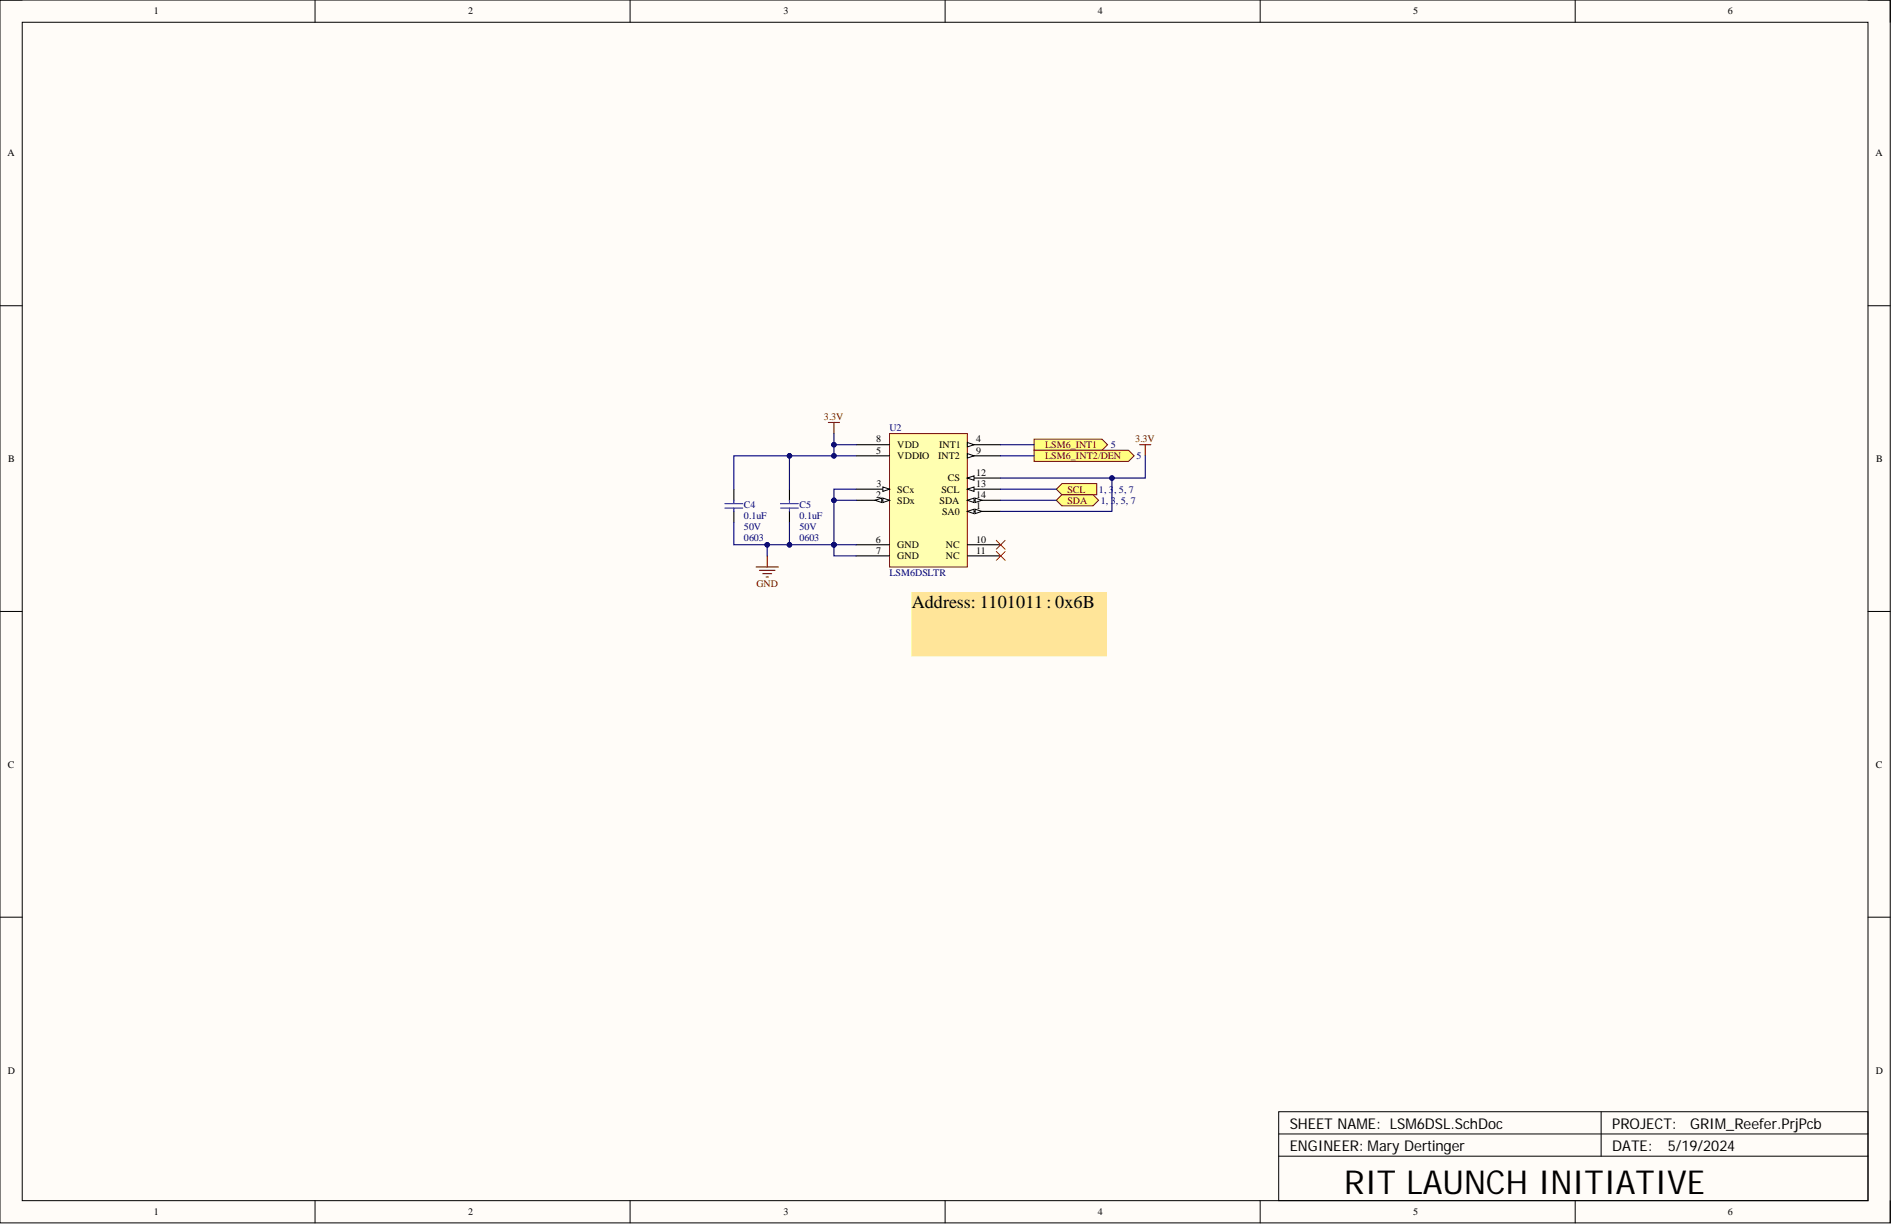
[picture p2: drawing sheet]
<svg xmlns="http://www.w3.org/2000/svg" width="431mm" height="279mm" viewBox="0 0 431 279" stroke-linecap="round" stroke-linejoin="round" font-family="sans-serif">
<defs><g id="words">
<text font-size="7.5" x="306.2" y="271.9">RIT LAUNCH INITIATIVE</text>
<text font-size="4.1" x="207.7" y="138.6">Address: 1101011 : 0x6B</text>
<g font-size="3.4">
<text x="293.8" y="257">SHEET NAME: LSM6DSL.SchDoc</text>
<text x="367.3" y="257">PROJECT:</text>
<text x="385" y="257">GRIM_Reefer.PrjPcb</text>
<text x="293.8" y="262.1">ENGINEER: Mary Dertinger</text>
<text x="367.3" y="262.1">DATE:</text>
<text x="379.9" y="262.1">5/19/2024</text>
</g>
<g font-size="2.3">
<text x="35" y="3.3">1</text>
<text x="106.6" y="3.3">2</text>
<text x="178.5" y="3.3">3</text>
<text x="250.1" y="3.3">4</text>
<text x="321.9" y="3.3">5</text>
<text x="393.6" y="3.3">6</text>
<text x="1.7" y="35.6">A</text>
<text x="427.2" y="35.6">A</text>
<text x="199.6" y="100.8">8</text>
<text x="222.4" y="100.8">4</text>
<text x="1.9" y="105.2">B</text>
<text x="199.6" y="103.3">5</text>
<text x="204.4" y="104.6">VDDIO</text>
<text x="204.4" y="102">VDD</text>
<text x="213.7" y="104.6">INT2</text>
<text x="213.9" y="102">INT1</text>
<text x="222.4" y="103.3">9</text>
<text x="427.4" y="105.2">B</text>
<text x="199.6" y="113.4">2</text>
<text x="199.7" y="110.9">3</text>
<text x="204.4" y="112.1">SCx</text>
<text x="214.5" y="112.1">SCL</text>
<text x="215.9" y="109.6">CS</text>
<text x="222.4" y="108.4">12</text>
<text x="222.4" y="110.9">13</text>
<text x="222.4" y="113.4">14</text>
<text x="204.4" y="114.7">SDx</text>
<text x="214" y="114.7">SDA</text>
<text x="214.6" y="117.2">SA0</text>
<text x="222.4" y="115.9">1</text>
<text x="199.5" y="123.5">6</text>
<text x="204.4" y="124.8">GND</text>
<text x="215.5" y="124.8">NC</text>
<text x="222.4" y="123.5">10</text>
<text x="199.6" y="126.1">7</text>
<text x="204.4" y="127.3">GND</text>
<text x="215.5" y="127.3">NC</text>
<text x="222.4" y="126.1">11</text>
<text x="1.8" y="174.8">C</text>
<text x="427.3" y="174.8">C</text>
<text x="1.8" y="244.5">D</text>
<text x="427.3" y="244.5">D</text>
<text x="35" y="276.7">1</text>
<text x="106.6" y="276.7">2</text>
<text x="178.5" y="276.7">3</text>
<text x="250.1" y="276.7">4</text>
<text x="321.9" y="276.7">5</text>
<text x="393.6" y="276.7">6</text>
</g>
<g font-size="2.3" fill="#800000">
<text x="187.7" y="95.7">3.3V</text>
<text x="258.6" y="100.8">3.3V</text>
<text x="238.1" y="102">LSM6_INT1</text>
<text x="238.1" y="104.6">LSM6_INT2/DEN</text>
<text x="243.2" y="112.1">SCL</text>
<text x="243.2" y="114.7">SDA</text>
<text x="172.3" y="133.7">GND</text>
</g>
<g font-size="2.3" fill="#000080">
<text x="202.6" y="98.2">U2</text>
<text x="253" y="102">5</text>
<text x="258.9" y="104.6">5</text>
<text x="250.3" y="112.1">1, 3</text>
<text x="253.8" y="112.1">, 5, 7</text>
<text x="169.5" y="118.2">0.1uF</text>
<text x="169.5" y="115.7">C4</text>
<text x="182.1" y="118.2">0.1uF</text>
<text x="182.1" y="115.7">C5</text>
<text x="250.8" y="114.7">1, 3, 5, 7</text>
<text x="169.5" y="120.8">50V</text>
<text x="169.5" y="123.3">0603</text>
<text x="182.1" y="120.8">50V</text>
<text x="182.1" y="123.3">0603</text>
<text x="202.6" y="131.1">LSM6DSLTR</text>
</g>
</g></defs>
<path d="M0 0h430.6v278.5h-430.6z" fill-rule="evenodd" fill="#fffcf8"/>
<path d="M0 0h430.6v278.5h-430.6z" fill="none" stroke="#000" stroke-width=".23"/>
<path d="M5.1 5.1h420.4v268.3h-420.4z" fill-rule="evenodd" fill="#fffcf8"/>
<g fill="none" stroke="#000" stroke-width=".23">
<path d="M0 0h5.1M5.1 5.1h420.4v268.3h-420.4zM71.8 0v5.1M143.5 0v5.1M215.3 0v5.1M287.1 0v5.1M358.8 0v5.1M425.5 0h5.1v5.1M0 69.6h5.1M425.5 69.6h5.1M0 139.2h5.1M425.5 139.2h5.1"/>
<path d="M0 208.9h5.1M425.5 208.9h5.1M291.3 253.2h134.2v20.2h-134.2zM291.3 258.2h134.2M364.7 253.2v10.1M71.8 273.4v5.1M143.5 273.4v5.1M215.3 273.4v5.1M287.1 273.4v5.1M291.3 263.3h134.2M358.8 273.4v5.1M430.6 273.4v5.1"/>
</g>
<path d="M202.6 98.7h17.8v30.4h-17.8z" fill-rule="evenodd" fill="#ffffb0"/>
<path d="M202.6 98.7h17.8v30.4h-17.8z" fill="none" stroke="#800000" stroke-width=".23"/>
<path d="M220.4 116.5h7.6" fill="none" stroke="#000" stroke-width=".25"/>
<path d="M220.4 116.5l1.5-.6v1.1z" fill="#f8fcff"/>
<path d="M220.4 116.5l1.5-.6v1.1z" fill="none" stroke="#000" stroke-width=".23"/>
<path d="M222.1 115.9l1.6 .6-1.6 .5z" fill="#f8fcff"/>
<path d="M222.1 115.9l1.6 .6-1.6 .5z" fill="none" stroke="#000" stroke-width=".23"/>
<path d="M195 113.9h7.6" fill="none" stroke="#000" stroke-width=".25"/>
<path d="M201.1 113.4l1.5 .5-1.5 .5z" fill="#f8fcff"/>
<path d="M201.1 113.4l1.5 .5-1.5 .5z" fill="none" stroke="#000" stroke-width=".23"/>
<path d="M199.3 113.9l1.6-.5v1z" fill="#f8fcff"/>
<path d="M199.3 113.9l1.6-.5v1z" fill="none" stroke="#000" stroke-width=".23"/>
<path d="M195 111.4h7.6" fill="none" stroke="#000" stroke-width=".25"/>
<path d="M201.1 110.9l1.5 .5-1.5 .5z" fill="#f8fcff"/>
<path d="M201.1 110.9l1.5 .5-1.5 .5z" fill="none" stroke="#000" stroke-width=".23"/>
<path d="M220.4 101.3h7.6" fill="none" stroke="#000" stroke-width=".25"/>
<path d="M220.4 100.8l1.5 .5-1.5 .5z" fill="#f8fcff"/>
<path d="M220.4 100.8l1.5 .5-1.5 .5z" fill="none" stroke="#000" stroke-width=".23"/>
<path d="M195 103.8h7.6M195 101.3h7.6M220.4 103.8h7.6M195 124h7.6M195 126.6h7.6" fill="none" stroke="#000" stroke-width=".25"/>
<path d="M220.4 103.3l1.5 .5-1.5 .5z" fill="#f8fcff"/>
<path d="M220.4 103.3l1.5 .5-1.5 .5z" fill="none" stroke="#000" stroke-width=".23"/>
<path d="M220.4 108.9h7.6M220.4 124h7.6M220.4 126.6h7.6" fill="none" stroke="#000" stroke-width=".25"/>
<path d="M220.4 108.9l1.5-.5v1z" fill="#f8fcff"/>
<path d="M220.4 108.9l1.5-.5v1z" fill="none" stroke="#000" stroke-width=".23"/>
<path d="M220.4 111.4h7.6" fill="none" stroke="#000" stroke-width=".25"/>
<path d="M220.4 111.4l1.5-.5v1z" fill="#f8fcff"/>
<path d="M220.4 111.4l1.5-.5v1z" fill="none" stroke="#000" stroke-width=".23"/>
<path d="M220.4 113.9h7.6" fill="none" stroke="#000" stroke-width=".25"/>
<path d="M220.4 113.9l1.5-.5v1z" fill="#f8fcff"/>
<path d="M220.4 113.9l1.5-.5v1z" fill="none" stroke="#000" stroke-width=".23"/>
<path d="M222.1 113.4l1.6 .5-1.6 .5z" fill="#f8fcff"/>
<path d="M222.1 113.4l1.6 .5-1.6 .5z" fill="none" stroke="#000" stroke-width=".23"/>
<path d="M188.7 96.2h2.5M190 96.2v2.5M259.6 101.3h2.6M260.9 101.3v2.5M172.2 129.1h5.1M173 129.9h3.5M173.8 130.6h2M174.5 131.4h.5M174.8 126.6v2.5" fill="none" stroke="#800000" stroke-width=".25"/>
<path d="M240.6 111.4l1.3-1.3h7.9v2.6h-7.9z" fill-rule="evenodd" fill="#ffff80"/>
<path d="M240.6 111.4l1.3-1.3h7.9v2.6h-7.9z" fill="none" stroke="#800000" stroke-width=".23"/>
<path d="M240.6 113.9l1.3-1.2h7.1l1.2 1.2-1.2 1.3h-7.1z" fill-rule="evenodd" fill="#ffff80"/>
<path d="M240.6 113.9l1.3-1.2h7.1l1.2 1.2-1.2 1.3h-7.1z" fill="none" stroke="#800000" stroke-width=".23"/>
<path d="M235.6 100h15.4l1.3 1.3-1.3 1.2h-15.4z" fill-rule="evenodd" fill="#ffff80"/>
<path d="M235.6 100h15.4l1.3 1.3-1.3 1.2h-15.4z" fill="none" stroke="#800000" stroke-width=".23"/>
<path d="M235.6 102.5h21.5l1.3 1.3-1.3 1.3h-21.5z" fill-rule="evenodd" fill="#ffff80"/>
<path d="M235.6 102.5h21.5l1.3 1.3-1.3 1.3h-21.5z" fill="none" stroke="#800000" stroke-width=".23"/>
<path d="M226.9 123l2.1 2.1M226.9 125.6l2.1 2M229 123l-2.1 2.1M229 125.6l-2.1 2" fill="none" stroke="#f00" stroke-width=".23"/>
<path d="M167.2 111.4v2.5M167.2 116.5v2.5M179.8 111.4v2.5M179.8 116.5v2.5" fill="none" stroke="#000" stroke-width=".25"/>
<path d="M165.1 114.7h4.1M165.1 115.7h4.1M167.2 113.9v.8M167.2 115.7v.8M177.8 114.7h4.1M177.8 115.7h4.1M179.8 113.9v.8M179.8 115.7v.8" fill="none" stroke="#00f" stroke-width=".25"/>
<path d="M190 124v2.6h5" fill="none" stroke="#000080" stroke-width=".25"/>
<circle cx="190" cy="124" r=".51" fill="#000080"/>
<circle cx="190" cy="124" r=".51" fill="none" stroke="#000080" stroke-width=".23"/>
<path d="M195 111.4h-5v12.6" fill="none" stroke="#000080" stroke-width=".25"/>
<circle cx="190" cy="113.9" r=".51" fill="#000080"/>
<circle cx="190" cy="113.9" r=".51" fill="none" stroke="#000080" stroke-width=".23"/>
<circle cx="190" cy="124" r=".51" fill="#000080"/>
<circle cx="190" cy="124" r=".51" fill="none" stroke="#000080" stroke-width=".23"/>
<path d="M190 113.9h5" fill="none" stroke="#000080" stroke-width=".25"/>
<circle cx="190" cy="113.9" r=".51" fill="#000080"/>
<circle cx="190" cy="113.9" r=".51" fill="none" stroke="#000080" stroke-width=".23"/>
<path d="M190 98.7v2.6h5" fill="none" stroke="#000080" stroke-width=".25"/>
<circle cx="190" cy="101.3" r=".51" fill="#000080"/>
<circle cx="190" cy="101.3" r=".51" fill="none" stroke="#000080" stroke-width=".23"/>
<path d="M228 108.9h25.3v7.6h-25.3" fill="none" stroke="#000080" stroke-width=".25"/>
<circle cx="253.3" cy="108.9" r=".51" fill="#000080"/>
<circle cx="253.3" cy="108.9" r=".51" fill="none" stroke="#000080" stroke-width=".23"/>
<path d="M260.9 103.8v5.1h-7.6" fill="none" stroke="#000080" stroke-width=".25"/>
<circle cx="253.3" cy="108.9" r=".51" fill="#000080"/>
<circle cx="253.3" cy="108.9" r=".51" fill="none" stroke="#000080" stroke-width=".23"/>
<path d="M190 101.3v2.5h5M228 111.4h12.6M228 113.9h12.6M228 103.8h7.6" fill="none" stroke="#000080" stroke-width=".25"/>
<circle cx="190" cy="101.3" r=".51" fill="#000080"/>
<circle cx="190" cy="101.3" r=".51" fill="none" stroke="#000080" stroke-width=".23"/>
<circle cx="190" cy="103.8" r=".51" fill="#000080"/>
<circle cx="190" cy="103.8" r=".51" fill="none" stroke="#000080" stroke-width=".23"/>
<path d="M167.2 119v5h7.6" fill="none" stroke="#000080" stroke-width=".25"/>
<circle cx="174.8" cy="124" r=".51" fill="#000080"/>
<circle cx="174.8" cy="124" r=".51" fill="none" stroke="#000080" stroke-width=".23"/>
<path d="M190 124h5" fill="none" stroke="#000080" stroke-width=".25"/>
<circle cx="190" cy="124" r=".51" fill="#000080"/>
<circle cx="190" cy="124" r=".51" fill="none" stroke="#000080" stroke-width=".23"/>
<path d="M190 124h-15.2v2.6" fill="none" stroke="#000080" stroke-width=".25"/>
<circle cx="174.8" cy="124" r=".51" fill="#000080"/>
<circle cx="174.8" cy="124" r=".51" fill="none" stroke="#000080" stroke-width=".23"/>
<circle cx="179.8" cy="124" r=".51" fill="#000080"/>
<circle cx="179.8" cy="124" r=".51" fill="none" stroke="#000080" stroke-width=".23"/>
<circle cx="190" cy="124" r=".51" fill="#000080"/>
<circle cx="190" cy="124" r=".51" fill="none" stroke="#000080" stroke-width=".23"/>
<path d="M179.8 119v5" fill="none" stroke="#000080" stroke-width=".25"/>
<circle cx="179.8" cy="124" r=".51" fill="#000080"/>
<circle cx="179.8" cy="124" r=".51" fill="none" stroke="#000080" stroke-width=".23"/>
<path d="M179.8 103.8v7.6" fill="none" stroke="#000080" stroke-width=".25"/>
<circle cx="179.8" cy="103.8" r=".51" fill="#000080"/>
<circle cx="179.8" cy="103.8" r=".51" fill="none" stroke="#000080" stroke-width=".23"/>
<path d="M190 103.8h-22.8v7.6" fill="none" stroke="#000080" stroke-width=".25"/>
<circle cx="190" cy="103.8" r=".51" fill="#000080"/>
<circle cx="190" cy="103.8" r=".51" fill="none" stroke="#000080" stroke-width=".23"/>
<circle cx="179.8" cy="103.8" r=".51" fill="#000080"/>
<circle cx="179.8" cy="103.8" r=".51" fill="none" stroke="#000080" stroke-width=".23"/>
<path d="M207.7 134.9h44.3v14.5h-44.3z" fill-rule="evenodd" fill="#ffe599"/>
<path d="M207.7 134.9h44.3v14.5h-44.3z" fill="none" stroke="#ffe599" stroke-width=".23"/>
<path d="M228 101.3h7.6" fill="none" stroke="#000080" stroke-width=".25"/>
<use href="#words"/>
</svg>
